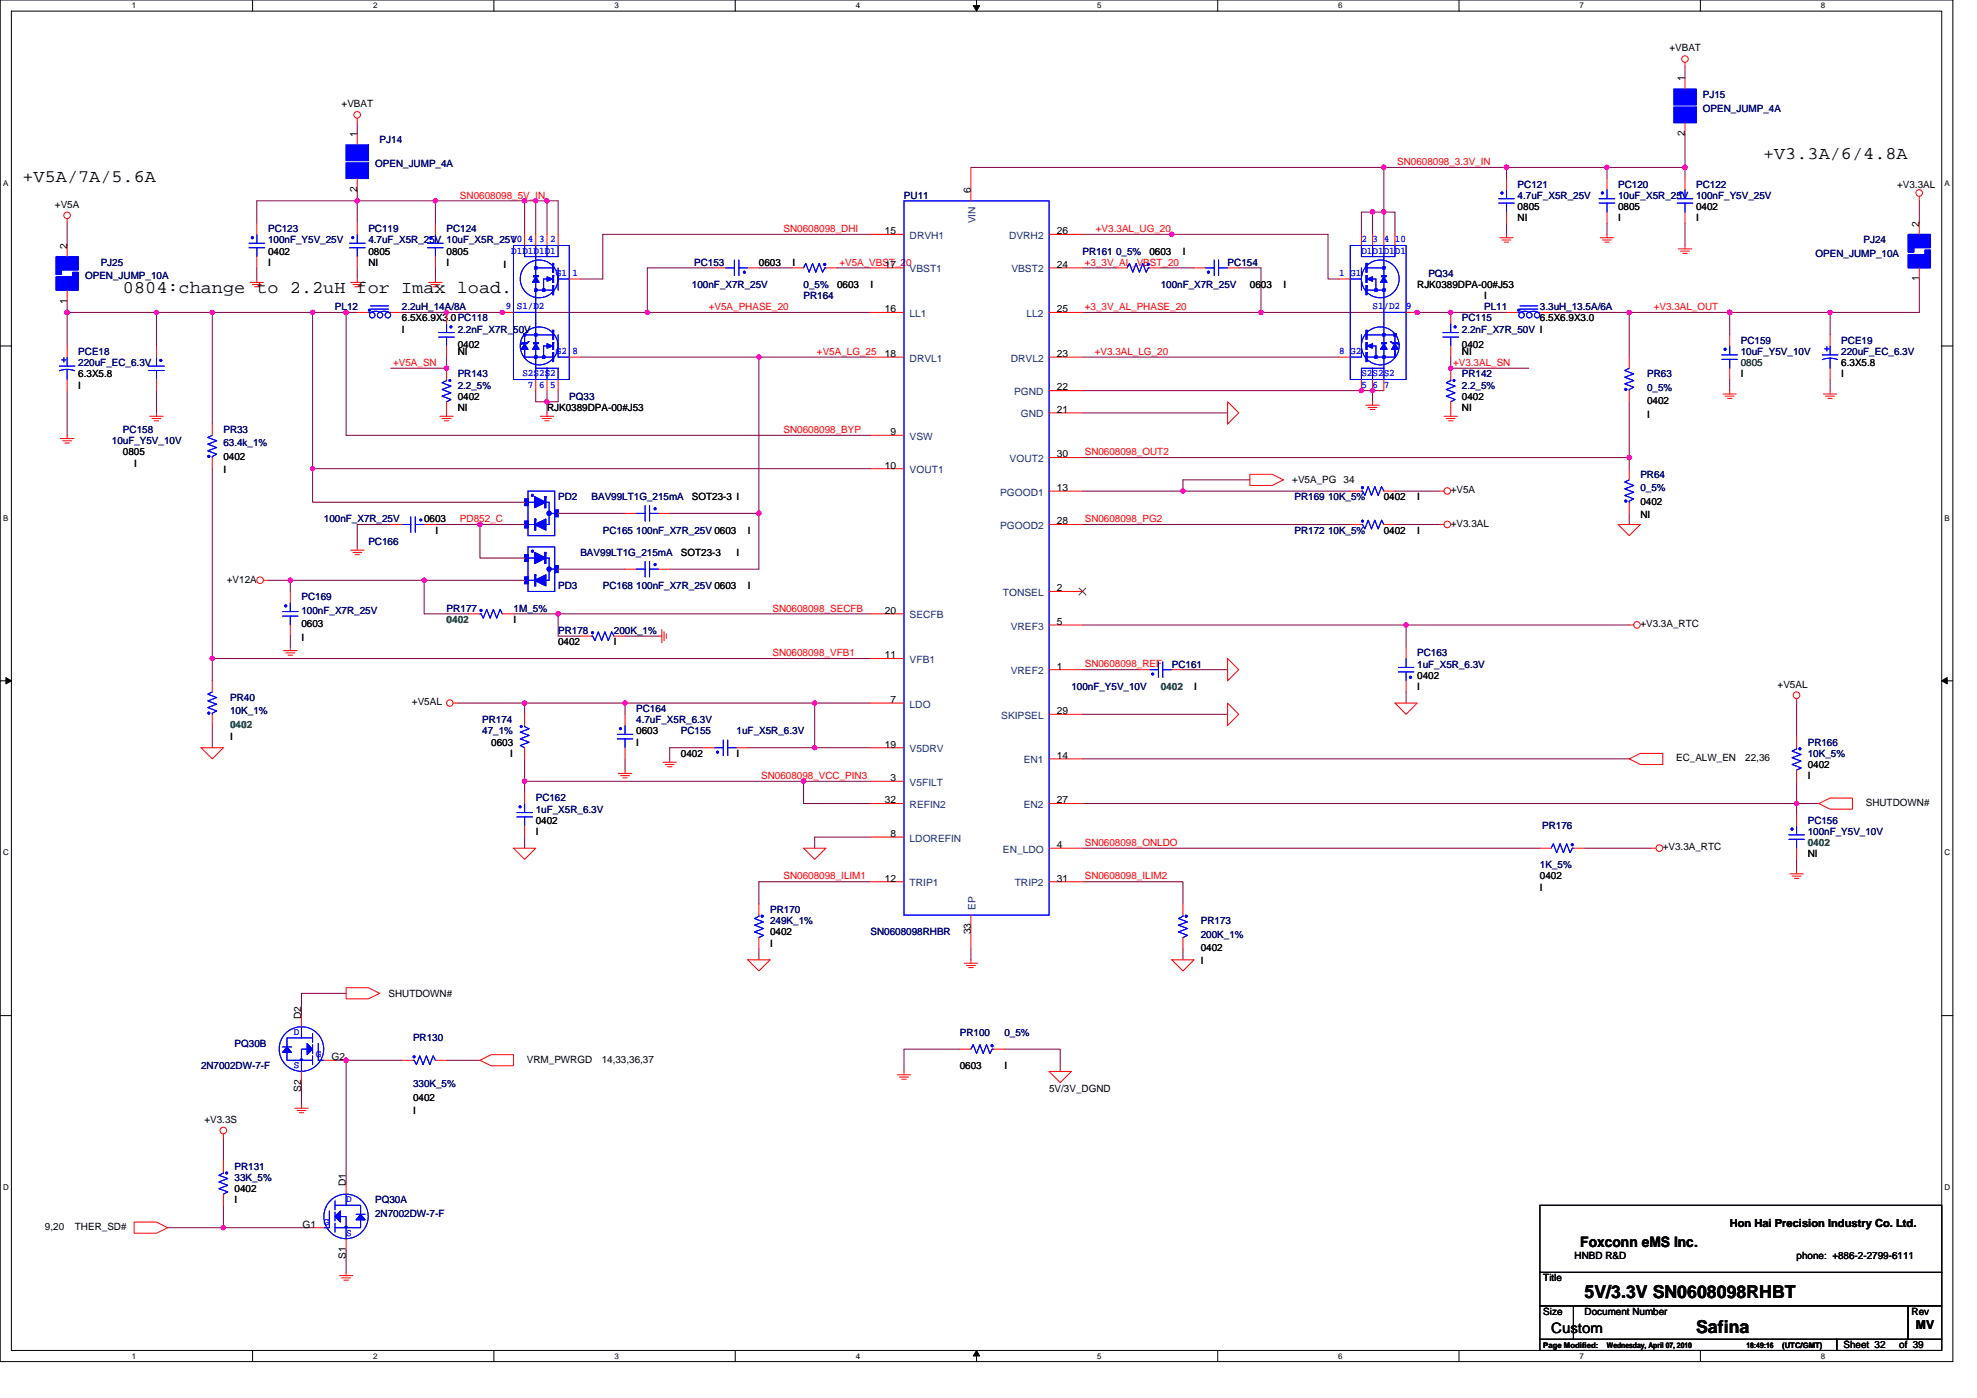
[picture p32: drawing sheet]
<svg xmlns="http://www.w3.org/2000/svg" width="297mm" height="210mm" viewBox="0 0 297 210" stroke-linecap="round" stroke-linejoin="round" font-family="sans-serif">
<defs><g id="words">
<g font-size="2.7">
<text x="264.9" y="23.9">+V3.3A/6/4.8A</text>
<text x="3.4" y="27.3">+V5A/7A/5.6A</text>
<text x="18.5" y="44">0804:change to 2.2uH for Imax load.</text>
<text x="238.1" y="194.9">5V/3.3V SN0608098RHBT</text>
<text x="254.8" y="200.3">Safina</text>
</g>
<g font-size="2.2">
<text x="237.4" y="187.2">Foxconn eMS Inc.</text>
<text x="233.1" y="200.3">Custom</text>
</g>
<text font-size="1.8" x="287.9" y="199.7">MV</text>
<text font-size="1.7" x="259.9" y="184.3">Hon Hai Precision Industry Co. Ltd.</text>
<g font-size="1.5">
<text x="250.8" y="7.7">+VBAT</text>
<text x="51.3" y="16.1">+VBAT</text>
<text x="253.1" y="12.2" transform="rotate(-90 253.1 12.2)">1</text>
<text x="53.7" y="20.6" transform="rotate(-90 53.7 20.6)">1</text>
<text x="253.1" y="20.4" transform="rotate(-90 253.1 20.4)">2</text>
<text x="53.7" y="28.8" transform="rotate(-90 53.7 28.8)">2</text>
<text x="145.9" y="29" transform="rotate(-90 145.9 29)">6</text>
<text x="285" y="28.2">+V3.3AL</text>
<text x="8.3" y="31.2">+V5A</text>
<text x="133" y="35.2">15</text>
<text x="158.8" y="35.2">26</text>
<text x="228" y="31.5">0805</text>
<text x="228" y="33.2">NI</text>
<text x="243.1" y="31.5">0805</text>
<text x="243.1" y="33.2">I</text>
<text x="254.8" y="31.5">0402</text>
<text x="254.8" y="33.2">I</text>
<text x="288.4" y="34" transform="rotate(-90 288.4 34)">2</text>
<text x="10.1" y="37.4" transform="rotate(-90 10.1 37.4)">2</text>
<text x="40.3" y="38.2">0402</text>
<text x="40.3" y="39.9">I</text>
<text x="55.3" y="38.2">0805</text>
<text x="55.3" y="39.9">NI</text>
<text x="67.1" y="38.2">0805</text>
<text x="67.1" y="39.9">I</text>
<text x="75.6" y="40.2">I</text>
<text x="114" y="39.9">0603</text>
<text x="119.1" y="39.9">I</text>
<text x="133" y="40.2">17</text>
<text x="158.8" y="40.2">24</text>
<text x="172.7" y="38.2">0603</text>
<text x="177.7" y="38.2">I</text>
<text x="10.1" y="45.6" transform="rotate(-90 10.1 45.6)">1</text>
<text x="125.8" y="43.3">0603</text>
<text x="130.8" y="43.3">I</text>
<text x="133" y="46.9">16</text>
<text x="158.8" y="46.9">25</text>
<text x="187.8" y="43.3">0603</text>
<text x="192.8" y="43.3">I</text>
<text x="212.9" y="43.3">RJK0389DPA-00#J53</text>
<text x="223" y="44.9">I</text>
<text x="288.4" y="42.2" transform="rotate(-90 288.4 42.2)">1</text>
<text x="60.4" y="48.3">6.5X6.9X3.0PC118</text>
<text x="60.4" y="50">I</text>
<text x="68.8" y="52.3">0402</text>
<text x="68.8" y="53.3">NI</text>
<text x="133" y="53.6">18</text>
<text x="158.8" y="53.6">23</text>
<text x="219.6" y="52.3">0402</text>
<text x="219.6" y="53.3">NI</text>
<text x="231.4" y="48.3">6.5X6.9X3.0</text>
<text x="11.8" y="56.7">6.3X5.8</text>
<text x="11.8" y="58.4">I</text>
<text x="158.8" y="58.7">22</text>
<text x="261.6" y="56.7">I</text>
<text x="276.6" y="55">6.3X5.8</text>
<text x="276.6" y="56.7">I</text>
<text x="68.8" y="60">0402</text>
<text x="68.8" y="61.7">NI</text>
<text x="82.2" y="61.7">RJK0389DPA-00#J53</text>
<text x="133.8" y="65.4">9</text>
<text x="158.8" y="62">21</text>
<text x="219.6" y="60">0402</text>
<text x="219.6" y="61.7">NI</text>
<text x="247.5" y="60.7">0402</text>
<text x="247.5" y="62.7">I</text>
<text x="18.5" y="68.4">0805</text>
<text x="20.1" y="70.1">I</text>
<text x="33.6" y="69.1">0402</text>
<text x="33.6" y="71.1">I</text>
<text x="133" y="70.4">10</text>
<text x="158.8" y="68.7">30</text>
<text x="104" y="75.1">SOT23-3 I</text>
<text x="158.8" y="73.7">13</text>
<text x="194.2" y="72.6">+V5A_PG</text>
<text x="201.9" y="72.6">34</text>
<text x="207.9" y="75.1">0402</text>
<text x="212.9" y="75.1">I</text>
<text x="218" y="74.1">+V5A</text>
<text x="246.5" y="75.8">0402</text>
<text x="246.5" y="77.8">NI</text>
<text x="63.7" y="78.5">0603</text>
<text x="65.4" y="80.1">I</text>
<text x="102.3" y="83.5">SOT23-3</text>
<text x="110.7" y="83.5">I</text>
<text x="112.3" y="80.1">I</text>
<text x="158.8" y="78.8">28</text>
<text x="207.9" y="80.1">0402</text>
<text x="212.9" y="80.1">I</text>
<text x="218" y="79.1">+V3.3AL</text>
<text x="34.1" y="87.5">+V12A</text>
<text x="112.3" y="88.5">I</text>
<text x="158.8" y="88.8">2</text>
<text x="45.3" y="94.2">0603</text>
<text x="77.1" y="93.6">I</text>
<text x="133" y="92.2">20</text>
<text x="158.8" y="93.9">5</text>
<text x="246.5" y="94.2">+V3.3A_RTC</text>
<text x="45.3" y="96.2">I</text>
<text x="83.9" y="96.9">0402</text>
<text x="92.2" y="96.9">I</text>
<text x="133" y="98.9">11</text>
<text x="158.8" y="100.6">1</text>
<text x="212.9" y="101.9">0402</text>
<text x="61.9" y="106">+V5AL</text>
<text x="133.8" y="105.6">7</text>
<text x="158.8" y="107.3">29</text>
<text x="179.4" y="103.6">I</text>
<text x="212.9" y="103.6">I</text>
<text x="267.1" y="103.3">+V5AL</text>
<text x="34.6" y="111.1">I</text>
<text x="73.8" y="112">0603</text>
<text x="76.6" y="113.7">I</text>
<text x="95.6" y="110.3">0603</text>
<text x="95.6" y="112">I</text>
<text x="102.3" y="113.7">0402</text>
<text x="110.7" y="113.7">I</text>
<text x="133" y="112.3">19</text>
<text x="158.8" y="114">14</text>
<text x="133.8" y="117.3">3</text>
<text x="251.8" y="114.3">EC_ALW_EN</text>
<text x="262.2" y="114.3">22,36</text>
<text x="271.6" y="115.3">0402</text>
<text x="271.6" y="117">I</text>
<text x="80.5" y="123.7">0402</text>
<text x="80.5" y="125.4">I</text>
<text x="133" y="120.7">32</text>
<text x="133.8" y="125.7">8</text>
<text x="158.8" y="120.7">27</text>
<text x="280.3" y="121.1">SHUTDOWN#</text>
<text x="158.8" y="127.4">4</text>
<text x="249.8" y="127.7">+V3.3A_RTC</text>
<text x="271.6" y="128.8">NI</text>
<text x="133" y="132.4">12</text>
<text x="158.8" y="132.4">31</text>
<text x="231.4" y="133.8">I</text>
<text x="231.4" y="132.1">0402</text>
<text x="115.7" y="140.5">0402</text>
<text x="115.7" y="142.2">I</text>
<text x="145.9" y="140.3" transform="rotate(-90 145.9 140.3)">33</text>
<text x="180.4" y="142.8">0402</text>
<text x="58.4" y="149.7">SHUTDOWN#</text>
<text x="180.4" y="144.8">I</text>
<text x="45.3" y="153.1" transform="rotate(-90 45.3 153.1)">D2</text>
<text x="49.8" y="159.2">G2</text>
<text x="79.2" y="159.6">VRM_PWRGD</text>
<text x="90.4" y="159.6">14,33,36,37</text>
<text x="144.2" y="160.6">0603</text>
<text x="150.9" y="160.6">I</text>
<text x="45.3" y="164" transform="rotate(-90 45.3 164)">S2</text>
<text x="62.1" y="165.3">0402</text>
<text x="62.1" y="167.3">I</text>
<text x="157.6" y="164">5V/3V_DGND</text>
<text x="30.7" y="168.7">+V3.3S</text>
<text x="35.2" y="179">0402</text>
<text x="52" y="178.2" transform="rotate(-90 52 178.2)">D1</text>
<text x="6.7" y="184.7">9,20</text>
<text x="11.3" y="184.7">THER_SD#</text>
<text x="35.2" y="180.7">I</text>
<text x="45.5" y="184.4">G1</text>
<text x="52" y="189.1" transform="rotate(-90 52 189.1)">S1</text>
<text x="236.6" y="189.1">HNBD R&amp;D</text>
<text x="269.9" y="189.1">phone: +886-2-2799-6111</text>
<text x="231.9" y="192.5">Title</text>
<text x="231.9" y="197.5">Size</text>
<text x="238.1" y="197.5">Document Number</text>
<text x="287.2" y="197.5">Rev</text>
<text x="277" y="202.5">Sheet 32</text>
<text x="285.4" y="202.5">of 39</text>
</g>
<g font-size="1.5" fill="#000080">
<text x="255.9" y="14.8">PJ15</text>
<text x="255.9" y="16.8">OPEN_JUMP_4A</text>
<text x="57" y="21.5">PJ14</text>
<text x="56.4" y="25.1">OPEN_JUMP_4A</text>
<text x="135.8" y="29.8">PU11</text>
<text x="228" y="28.2">PC121</text>
<text x="228" y="29.8">4.7uF_X5R_25V</text>
<text x="243.1" y="28.2">PC120</text>
<text x="243.1" y="29.8">10uF_X5R_25V</text>
<text x="254.8" y="28.2">PC122</text>
<text x="254.8" y="29.8">100nF_Y5V_25V</text>
<text x="40.3" y="34.9">PC123</text>
<text x="55.3" y="34.9">PC119</text>
<text x="67.1" y="34.9">PC124</text>
<text x="12.8" y="41.9">OPEN_JUMP_10A</text>
<text x="15.1" y="39.9">PJ25</text>
<text x="40.3" y="36.6">100nF_Y5V_25V</text>
<text x="55.3" y="36.6">4.7uF_X5R_25V 10uF_X5R_25V</text>
<text x="104.3" y="39.9">PC153</text>
<text x="162.6" y="38.2">PR161 0_5%</text>
<text x="184.4" y="39.9">PC154</text>
<text x="214.6" y="41.6">PQ34</text>
<text x="272.8" y="38.6">OPEN_JUMP_10A</text>
<text x="280" y="36.6">PJ24</text>
<text x="50.3" y="46.6">PL12</text>
<text x="60.4" y="46.6">2.2uH_14A/8A</text>
<text x="104" y="43.3">100nF_X7R_25V</text>
<text x="120.7" y="44.9">PR164</text>
<text x="120.7" y="43.3">0_5%</text>
<text x="174.4" y="43.3">100nF_X7R_25V</text>
<text x="223" y="46.6">PL11</text>
<text x="231.4" y="46.6">3.3uH_13.5A/6A</text>
<text x="11.8" y="53.3">PCE18</text>
<text x="68.8" y="50">2.2nF_X7R_50V</text>
<text x="219.6" y="48.3">PC115</text>
<text x="219.6" y="50">2.2nF_X7R_50V I</text>
<text x="261.6" y="51.6">PC159</text>
<text x="261.6" y="53.3">10uF_Y5V_10V</text>
<text x="276.6" y="51.6">PCE19</text>
<text x="276.6" y="53.3">220uF_EC_6.3V</text>
<text x="11.8" y="55">220uF_EC_6.3V</text>
<text x="68.8" y="56.7">PR143</text>
<text x="68.8" y="58.4">2.2_5%</text>
<text x="219.6" y="56.7">PR142</text>
<text x="219.6" y="58.4">2.2_5%</text>
<text x="247.5" y="56.7">PR63</text>
<text x="247.5" y="58.7">0_5%</text>
<text x="18.5" y="65">PC158</text>
<text x="33.6" y="65">PR33</text>
<text x="85.5" y="60">PQ33</text>
<text x="16.8" y="66.7">10uF_Y5V_10V</text>
<text x="33.6" y="67.1">63.4k_1%</text>
<text x="246.5" y="71.8">PR64</text>
<text x="83.9" y="75.1">PD2</text>
<text x="88.9" y="75.1">BAV99LT1G_215mA</text>
<text x="194.5" y="75.1">PR169 10K_5%</text>
<text x="246.5" y="73.8">0_5%</text>
<text x="48.7" y="78.5">100nF_X7R_25V</text>
<text x="55.3" y="81.8">PC166</text>
<text x="87.2" y="83.5">BAV99LT1G_215mA</text>
<text x="90.6" y="80.1">PC165 100nF_X7R_25V 0603</text>
<text x="194.5" y="80.1">PR172 10K_5%</text>
<text x="83.9" y="88.5">PD3</text>
<text x="90.6" y="88.5">PC168 100nF_X7R_25V 0603</text>
<text x="45.3" y="90.2">PC169</text>
<text x="45.3" y="92.2">100nF_X7R_25V</text>
<text x="67.1" y="91.9">PR177</text>
<text x="77.1" y="91.9">1M_5%</text>
<text x="83.9" y="95.2">PR178</text>
<text x="92.2" y="95.2">200K_1%</text>
<text x="176.1" y="100.3">PC161</text>
<text x="212.9" y="98.6">PC163</text>
<text x="212.9" y="100.3">1uF_X5R_6.3V</text>
<text x="34.6" y="105.3">PR40</text>
<text x="34.6" y="107.3">10K_1%</text>
<text x="95.6" y="107">PC164</text>
<text x="161" y="103.6">100nF_Y5V_10V</text>
<text x="72.5" y="108.6">PR174</text>
<text x="72.5" y="110.3">47_1%</text>
<text x="95.6" y="108.6">4.7uF_X5R_6.3V</text>
<text x="102.3" y="110.3">PC155</text>
<text x="110.7" y="110.3">1uF_X5R_6.3V</text>
<text x="271.6" y="112">PR166</text>
<text x="271.6" y="113.7">10K_5%</text>
<text x="80.5" y="120.4">PC162</text>
<text x="80.5" y="122">1uF_X5R_6.3V</text>
<text x="231.7" y="124.6">PR176</text>
<text x="271.6" y="123.7">PC156</text>
<text x="271.6" y="125.4">100nF_Y5V_10V</text>
<text x="231.4" y="130.4">1K_5%</text>
<text x="115.7" y="137.1">PR170</text>
<text x="115.7" y="138.8">249K_1%</text>
<text x="130.8" y="140.5">SN0608098RHBR</text>
<text x="180.4" y="138.8">PR173</text>
<text x="180.4" y="140.8">200K_1%</text>
<text x="144.2" y="155.6">PR100</text>
<text x="150.9" y="155.6">0_5%</text>
<text x="30.2" y="160.6">2N7002DW-7-F</text>
<text x="35.2" y="157.2">PQ30B</text>
<text x="62.1" y="156.4">PR130</text>
<text x="62.1" y="163.3">330K_5%</text>
<text x="35.2" y="175.7">PR131</text>
<text x="35.2" y="177.4">33K_5%</text>
<text x="56.4" y="182.7">2N7002DW-7-F</text>
<text x="56.4" y="180.7">PQ30A</text>
</g>
<g font-size="1.5" fill="#f00">
<text x="69.1" y="29.8">SN0608098_5V_IN</text>
<text x="209.9" y="24.8">SN0608098_3.3V_IN</text>
<text x="117.7" y="34.9">SN0608098_DHI</text>
<text x="164.7" y="34.9">+V3.3AL_UG_20</text>
<text x="126.1" y="39.9">+V5A_VBST_20</text>
<text x="163" y="39.9">+3_3V_AL_VBST_20</text>
<text x="106.5" y="46.6">+V5A_PHASE_20</text>
<text x="163" y="46.6">+3_3V_AL_PHASE_20</text>
<text x="248.5" y="46.6">+V3.3AL_OUT</text>
<text x="122.7" y="53.3">+V5A_LG_25</text>
<text x="164.5" y="53.3">+V3.3AL_LG_20</text>
<text x="59.1" y="55">+V5A_SN</text>
<text x="218.3" y="55">+V3.3AL_SN</text>
<text x="117.7" y="65">SN0608098_BYP</text>
<text x="163" y="68.4">SN0608098_OUT2</text>
<text x="69.1" y="78.4">PD852_C</text>
<text x="163" y="78.4">SN0608098_PG2</text>
<text x="116.1" y="91.9">SN0608098_SECFB</text>
<text x="116.1" y="98.6">SN0608098_VFB1</text>
<text x="163" y="100.2">SN0608098_REF</text>
<text x="114.4" y="117">SN0608098_VCC_PIN3</text>
<text x="163" y="127.1">SN0608098_ONLDO</text>
<text x="117.7" y="132.1">SN0608098_ILIM1</text>
<text x="163" y="132.1">SN0608098_ILIM2</text>
</g>
<g font-size="1.5" fill="#004080">
<text x="136.7" y="35.9">DRVH1</text>
<text x="146.6" y="33.5" transform="rotate(-90 146.6 33.5)">VIN</text>
<text x="151.6" y="35.9">DVRH2</text>
<text x="136.7" y="40.9">VBST1</text>
<text x="152" y="40.9">VBST2</text>
<text x="136.7" y="47.6">LL1</text>
<text x="154.2" y="47.6">LL2</text>
<text x="136.7" y="54.3">DRVL1</text>
<text x="151.9" y="54.3">DRVL2</text>
<text x="152.4" y="59.4">PGND</text>
<text x="153.4" y="62.7">GND</text>
<text x="136.7" y="66.1">VSW</text>
<text x="136.7" y="71.1">VOUT1</text>
<text x="151.7" y="69.4">VOUT2</text>
<text x="150.3" y="74.4">PGOOD1</text>
<text x="150.3" y="79.5">PGOOD2</text>
<text x="150.7" y="89.5">TONSEL</text>
<text x="136.7" y="92.9">SECFB</text>
<text x="151.9" y="94.6">VREF3</text>
<text x="136.7" y="99.6">VFB1</text>
<text x="151.9" y="101.3">VREF2</text>
<text x="136.7" y="106.3">LDO</text>
<text x="150.4" y="108">SKIPSEL</text>
<text x="136.7" y="113">V5DRV</text>
<text x="136.7" y="118">V5FILT</text>
<text x="153.8" y="114.7">EN1</text>
<text x="136.7" y="121.4">REFIN2</text>
<text x="153.8" y="121.4">EN2</text>
<text x="136.7" y="126.4">LDOREFIN</text>
<text x="150.7" y="128.1">EN_LDO</text>
<text x="136.7" y="133.1">TRIP1</text>
<text x="146.6" y="136.6" transform="rotate(-90 146.6 136.6)">EP</text>
<text x="152.5" y="133.1">TRIP2</text>
</g>
<g font-size="1.5" fill="#00f">
<text x="76.8" y="36.4">10</text>
<text x="76.8" y="38.1">D1D1D1D1</text>
<text x="79.3" y="36.4">4</text>
<text x="81" y="36.4">3</text>
<text x="82.7" y="36.4">2</text>
<text x="83.5" y="41.4">G1</text>
<text x="86" y="41.4">1</text>
<text x="201.2" y="41.4">1 G1</text>
<text x="204.6" y="36.4">2 3 4</text>
<text x="204.6" y="38.1">D1D1D1D1</text>
<text x="209.6" y="36.4">10</text>
<text x="76" y="46.5">9</text>
<text x="77.7" y="46.5">S1/D2</text>
<text x="206.2" y="46.5">S1/D2</text>
<text x="211.3" y="46.5">9</text>
<text x="9.2" y="53.6" transform="rotate(90 9.2 53.6)">+</text>
<text x="83.5" y="53.2">G2</text>
<text x="86" y="53.2">8</text>
<text x="201.2" y="53.2">8 G2</text>
<text x="274.1" y="52" transform="rotate(90 274.1 52)">+</text>
<text x="78.5" y="56.5">S2S2S2</text>
<text x="79.3" y="58.2">7</text>
<text x="81" y="58.2">6</text>
<text x="82.7" y="58.2">5</text>
<text x="204.6" y="58.2">5 6 7</text>
<text x="204.6" y="56.5">S2S2S2</text>
<text x="44.1" y="155.4">D</text>
<text x="44.1" y="160.5">S</text>
<text x="47.5" y="158.8">G</text>
<text x="48.7" y="183.9">G</text>
<text x="52" y="185.6">S</text>
<text x="52" y="180.6">D</text>
</g>
<text font-size="1.5" fill="#008000" x="261.6" y="55">0805</text>
<g font-size="1.5" fill="#008040">
<text x="67.1" y="93.6">0402</text>
<text x="174.4" y="103.6">0402</text>
<text x="34.6" y="109.3">0402</text>
<text x="271.6" y="127.1">0402</text>
</g>
<g font-size="1.2">
<text x="19.8" y="1.3">1</text>
<text x="56.1" y="1.3">2</text>
<text x="92.3" y="1.3">3</text>
<text x="128.6" y="1.3">4</text>
<text x="164.8" y="1.3">5</text>
<text x="201.1" y="1.3">6</text>
<text x="237.3" y="1.3">7</text>
<text x="273.6" y="1.3">8</text>
<text x=".5" y="27.9">A</text>
<text x="292.2" y="27.9">A</text>
<text x=".5" y="78.2">B</text>
<text x="292.2" y="78.2">B</text>
<text x=".5" y="128.5">C</text>
<text x="292.2" y="128.5">C</text>
<text x=".5" y="178.8">D</text>
<text x="292.2" y="178.8">D</text>
<text x="231.9" y="202.4">Page Modified:</text>
<text x="241.4" y="202.4">Wednesday, April 07, 2010</text>
<text x="262.4" y="202.4">18:49:16</text>
<text x="267.8" y="202.4">(UTC/GMT)</text>
<text x="19.8" y="204.1">1</text>
<text x="56.1" y="204.1">2</text>
<text x="92.3" y="204.1">3</text>
<text x="128.6" y="204.1">4</text>
<text x="164.8" y="204.1">5</text>
<text x="201.1" y="204.1">6</text>
<text x="237.3" y="204.1">7</text>
<text x="273.6" y="204.1">8</text>
</g>
</g></defs>
<path d="M0 0h293.4v204.5h-293.4zM1.7 1.7h290v201.1h-290z" fill="none" stroke="#000" stroke-width=".15"/>
<g fill="#fff">
<path d="M19.8 .2h.7v1.3h-.7z"/>
<path d="M19.8 203h.7v1.4h-.7z"/>
</g>
<path d="M37.9 0v1.7M37.9 202.8v1.7" fill="none" stroke="#000" stroke-width=".15"/>
<g fill="#fff">
<path d="M56.1 .2h.6v1.3h-.6z"/>
<path d="M56.1 203h.6v1.4h-.6z"/>
</g>
<path d="M74.2 0v1.7M74.2 202.8v1.7" fill="none" stroke="#000" stroke-width=".15"/>
<g fill="#fff">
<path d="M92.3 .2h.7v1.3h-.7z"/>
<path d="M92.3 203h.7v1.4h-.7z"/>
</g>
<path d="M110.5 0v1.7M110.5 202.8v1.7" fill="none" stroke="#000" stroke-width=".15"/>
<g fill="#fff">
<path d="M128.6 .2h.6v1.3h-.6z"/>
<path d="M128.6 203h.6v1.4h-.6z"/>
</g>
<path d="M146.7 0v1.7M146.7 202.8v1.7" fill="none" stroke="#000" stroke-width=".15"/>
<path d="M146.2 .8h1l-.5 .9zM146.7 202.8l.5 .9h-1z" fill="#000" stroke="#000" stroke-width=".15"/>
<g fill="#fff">
<path d="M164.8 .2h.7v1.3h-.7z"/>
<path d="M164.8 203h.7v1.4h-.7z"/>
</g>
<path d="M183 0v1.7M183 202.8v1.7" fill="none" stroke="#000" stroke-width=".15"/>
<g fill="#fff">
<path d="M201.1 .2h.6v1.3h-.6z"/>
<path d="M201.1 203h.6v1.4h-.6z"/>
</g>
<path d="M219.2 0v1.7M219.2 202.8v1.7" fill="none" stroke="#000" stroke-width=".15"/>
<g fill="#fff">
<path d="M237.3 .2h.7v1.3h-.7z"/>
<path d="M237.3 203h.7v1.4h-.7z"/>
</g>
<path d="M255.5 0v1.7M255.5 202.8v1.7" fill="none" stroke="#000" stroke-width=".15"/>
<g fill="#fff">
<path d="M273.6 .2h.7v1.3h-.7z"/>
<path d="M273.6 203h.7v1.4h-.7z"/>
<path d="M.5 26.8h.7v1.4h-.7z"/>
<path d="M292.2 26.8h.7v1.4h-.7z"/>
<path d="M.5 77.1h.7v1.3h-.7z"/>
<path d="M292.2 77.1h.7v1.3h-.7z"/>
</g>
<path d="M0 52h1.7M291.7 52h1.7" fill="none" stroke="#000" stroke-width=".15"/>
<g fill="#fff">
<path d="M.5 127.4h.8v1.3h-.8z"/>
<path d="M292.2 127.4h.8v1.3h-.8z"/>
</g>
<path d="M0 102.3h1.7M291.7 102.3h1.7" fill="none" stroke="#000" stroke-width=".15"/>
<path d="M.9 101.8l.8 .5-.8 .4zM291.7 102.3l.9-.5v.9z" fill="#000" stroke="#000" stroke-width=".15"/>
<g fill="#fff">
<path d="M.5 177.7h.8v1.3h-.8z"/>
<path d="M292.2 177.7h.8v1.3h-.8z"/>
</g>
<path d="M0 152.5h1.7M291.7 152.5h1.7M231.4 196.1h5v5.1h-5zM231.4 181h60.3v10.1h-60.3zM231.4 191.1h60.3v5h-60.3zM236.4 196.1h50.3v5.1h-50.3zM286.7 196.1h5v5.1h-5zM231.4 201.2h44.6v1.6h-44.6zM276 201.2h15.7v1.6h-15.7z" fill="none" stroke="#000" stroke-width=".15"/>
<g fill="none" stroke="#800040" stroke-width=".15">
<path d="M53.7 18.4v1.7M253.2 10.1v1.6M10.1 33.5v3.4M53.7 28.5v1.7M53.7 30.2v3.3M53.7 30.2h-15.1v3.3M53.7 30.2h11.7M65.4 30.2h13.4v5M65.4 30.2v3.3M78.8 30.2h1.7M80.5 30.2h1.7v5M80.5 30.2v5"/>
<path d="M82.2 30.2h1.7v5M130.8 35.2h-40.2v6.7h-3.4M145.9 25.1h62M162.6 35.2h36.9v6.7h1.7M206.2 31.9h1.7M206.2 31.9h-1.6v3.3M206.2 31.9v3.3M207.9 31.9v3.3M207.9 31.9h1.7v3.3M207.9 25.1h18.5M207.9 25.1v6.8M226.4 33.5v1.7"/>
<path d="M226.4 25.1h15M226.4 25.1v1.7M241.4 25.1v1.7M241.4 33.5v1.7M241.4 25.1h11.8M253.2 25.1v1.7M253.2 20.1v5M253.2 33.5v3.4M288.4 30.2v3.3M10.1 58.7v6.7M10.1 46.9h13.4M10.1 45.3v1.6"/>
<path d="M10.1 46.9v5.1M23.5 58.7v3.3M23.5 46.9v5.1M23.5 46.9h8.4M31.9 46.9h15.1M31.9 46.9v16.8M38.6 40.2v1.7M47 46.9v23.5M47 46.9h5v18.5h78.8M52 46.9h1.7M53.7 40.2v1.7M60.4 46.9h36.9"/>
<path d="M65.4 40.2v1.7M67.1 53.6v1.7h-8.4M80.5 58.7v1.6h1.7M82.2 58.7v1.6M83.9 58.7v1.6h-1.7M87.2 53.6h26.8M97.3 46.9h33.5M107.3 40.2h-10v6.7M114 53.6h16.8M114 40.2h5.1M114 53.6v23.5M125.8 40.2h5"/>
<path d="M162.6 46.9h26.9M162.6 40.2h5.1M162.6 53.6h38.6M174.4 40.2h5M186.1 40.2h3.4v6.7M189.5 46.9h36.9M206.2 58.7h-43.6M206.2 58.7v1.6M206.2 58.7h1.7M218 53.6v1.7h11.7M233.1 46.9h11.7M244.8 46.9v6.7"/>
<path d="M244.8 46.9h15.1M259.9 46.9v3.4M259.9 46.9h15.1M259.9 57v1.7M275 46.9v3.4M275 57v1.7M288.4 41.9v5h-13.4M31.9 70.4v28.5M47 70.4h83.8M47 70.4v5h31.8M58.7 78.8h-5v3.3M65.4 78.8h6.7"/>
<path d="M72.1 78.8h6.7M72.1 78.8v5h6.7M82.2 60.3v1.7M83.9 77.1h10M100.6 77.1h13.4M114 77.1v8.4h-13.4M162.6 78.8h40.3M162.6 68.7h82.2M162.6 62h21.8M162.6 73.8h15.1M177.7 73.8h25.2M187.8 72.1h-10.1v1.7"/>
<path d="M209.6 73.8h6.7M209.6 78.8h6.7M244.8 60.3v8.4M244.8 68.7v1.7M244.8 77.1v1.7M31.9 98.9h98.9M31.9 98.9v3.4M40.3 87.2h3.3M43.6 87.2v1.6M43.6 87.2h20.1M43.6 95.5v1.7M63.7 87.2h15.1"/>
<path d="M63.7 87.2v5h6.7M77.1 92.2h6.8v3.3h3.3M83.9 92.2h46.9M83.9 85.5h10M93.9 95.5h5.1M162.6 93.9h48.7M211.3 93.9h33.5M211.3 93.9v3.3M31.9 109v3.3M68.8 105.6h10M78.8 105.6h15.1v1.7M78.8 117.3h41.9"/>
<path d="M78.8 114v3.3M78.8 105.6v1.7M78.8 117.3v1.7M93.9 114v1.7M93.9 105.6h28.5M105.6 112.3h-5v1.7M112.3 112.3h10.1M120.7 117.3v3.4h10.1M120.7 117.3h10.1M122.4 112.3h8.4M122.4 105.6v6.7M122.4 105.6h8.4"/>
<path d="M162.6 100.6h8.4M162.6 114h82.2M162.6 107.3h21.8M177.7 100.6h6.7M211.3 103.9v1.7M269.9 117.3v3.4M269.9 105.6v5M78.8 125.7v1.7M130.8 125.7h-8.4v1.7M130.8 132.4h-16.8v3.4M162.6 132.4h15.1v3.4M162.6 120.7h107.3"/>
<path d="M162.6 127.4h68.8M238.1 127.4h10M269.9 120.7h3.4M269.9 129.1v1.6M269.9 120.7v1.7M50.3 159.3h1.7M52 159.3v18.4M52 159.3h8.4M52 149.2h-6.7v3.3M67.1 159.3h5M114 142.5v1.7M144.2 157.6h-8.4v3.3"/>
<path d="M145.9 142.5v1.7M150.9 157.6h8.4v3.3M177.7 142.5v1.7M33.6 171v3.3M45.3 162.6v3.4M25.2 184.4h8.4M33.6 181v3.4M33.6 184.4h13.4M52 187.7v3.4"/>
</g>
<g fill="#f0f" stroke="#f0f" stroke-width=".15">
<circle cx="120.7" cy="117.3" r=".33"/>
<circle cx="78.8" cy="117.3" r=".33"/>
<circle cx="122.4" cy="112.3" r=".32"/>
<circle cx="259.9" cy="46.9" r=".33"/>
<circle cx="78.8" cy="30.2" r=".33"/>
<circle cx="114" cy="53.6" r=".32"/>
<circle cx="97.3" cy="46.9" r=".32"/>
<circle cx="23.5" cy="46.9" r=".32"/>
<circle cx="83.8" cy="92.2" r=".33"/>
<circle cx="10.1" cy="46.9" r=".33"/>
<circle cx="82.2" cy="30.2" r=".32"/>
<circle cx="80.5" cy="30.2" r=".32"/>
<circle cx="176" cy="35.2" r=".33"/>
<circle cx="47" cy="46.9" r=".32"/>
<circle cx="114" cy="77.1" r=".32"/>
<circle cx="52" cy="46.9" r=".33"/>
<circle cx="72.1" cy="78.8" r=".32"/>
<circle cx="189.5" cy="46.9" r=".32"/>
<circle cx="226.3" cy="25.1" r=".33"/>
<circle cx="207.9" cy="25.1" r=".32"/>
<circle cx="274.9" cy="46.9" r=".32"/>
<circle cx="206.2" cy="58.7" r=".32"/>
<circle cx="204.5" cy="58.7" r=".33"/>
<circle cx="82.2" cy="60.3" r=".32"/>
<circle cx="218" cy="46.9" r=".33"/>
<circle cx="177.7" cy="73.7" r=".33"/>
<circle cx="218" cy="55.3" r=".33"/>
<circle cx="63.7" cy="87.2" r=".32"/>
<circle cx="122.4" cy="105.6" r=".32"/>
<circle cx="93.9" cy="105.6" r=".33"/>
<circle cx="211.2" cy="93.9" r=".33"/>
<circle cx="47" cy="70.4" r=".32"/>
<circle cx="269.9" cy="120.7" r=".33"/>
<circle cx="207.9" cy="31.8" r=".32"/>
<circle cx="43.6" cy="87.2" r=".33"/>
<circle cx="206.2" cy="31.8" r=".32"/>
<circle cx="67.1" cy="55.3" r=".33"/>
<circle cx="241.4" cy="25.1" r=".32"/>
<circle cx="78.8" cy="105.6" r=".33"/>
<circle cx="75.5" cy="46.9" r=".33"/>
<circle cx="212.9" cy="46.9" r=".33"/>
<circle cx="67.1" cy="46.9" r=".33"/>
<circle cx="253.2" cy="25.1" r=".33"/>
<circle cx="53.7" cy="30.2" r=".33"/>
<circle cx="33.6" cy="184.4" r=".33"/>
<circle cx="52" cy="159.2" r=".33"/>
<circle cx="31.9" cy="46.9" r=".32"/>
<circle cx="31.9" cy="98.9" r=".32"/>
<circle cx="244.8" cy="46.9" r=".33"/>
<circle cx="244.8" cy="68.7" r=".33"/>
<circle cx="65.4" cy="30.2" r=".32"/>
</g>
<g fill="none" stroke="#f00" stroke-width=".15">
<path d="M53.7 17.8v.6M253.2 9.4v.7M253.2 11.7v1.7M253.2 18.4v1.7M10.1 32.9v.6M10.1 36.9v1.6M38.6 33.5v1.7M38.6 38.5v1.7M53.7 20.1v1.7M53.7 26.8v1.7M53.7 33.5v1.7M53.7 38.5v1.7"/>
<path d="M65.4 33.5v1.7M65.4 38.5v1.7M78.8 35.2v1.7M80.5 35.2v1.7M82.2 35.2v1.7M83.9 35.2v1.7M130.8 35.2h5M145.9 25.1v5.1M157.6 35.2h5M204.6 35.2v1.7M206.2 35.2v1.7M207.9 35.2v1.7"/>
<path d="M209.6 35.2v1.7M225.3 35.7h2M225.7 36h1.3M226 36.4h.7M226.4 35.2v.5M226.4 26.8v1.7M226.4 31.9v1.6M240.4 35.7h2M240.8 36h1.3M241.1 36.4h.7M241.4 35.2v.5M241.4 26.8v1.7"/>
<path d="M241.4 31.9v1.6M252.2 37.4h2M252.5 37.7h1.3M252.8 38.1h.7M253.2 36.9v.5M253.2 26.8v1.7M253.2 31.9v1.6M288.4 29.5v.7M288.4 33.5v1.7M10.1 43.6v1.7M10.1 52v1.6M10.1 57v1.7"/>
<path d="M23.5 52v1.6M23.5 57v1.7M37.6 42.4h2M37.9 42.7h1.4M38.3 43.1h.6M38.6 41.9v.5M52.7 42.4h2M53 42.7h1.4M53.3 43.1h.7M53.7 46.9h1.6M53.7 41.9v.5M58.7 46.9h1.7"/>
<path d="M64.4 42.4h2M64.7 42.7h1.4M65.1 43.1h.6M65.4 41.9v.5M67.1 46.9v1.7M67.1 52v1.6M67.1 55.3v1.7M75.5 46.9h1.6M80.5 57v1.7M82.2 57v1.7M83.9 57v1.7M85.5 53.6h1.7"/>
<path d="M85.5 41.9h1.7M107.3 40.2h1.7M112.3 40.2h1.7M119.1 40.2h1.6M124.1 40.2h1.7M130.8 40.2h5M130.8 46.9h5M130.8 53.6h5M157.6 40.2h5M157.6 46.9h5M157.6 53.6h5M157.6 58.7h5"/>
<path d="M167.7 40.2h1.7M172.7 40.2h1.7M179.4 40.2h1.7M184.4 40.2h1.7M201.2 53.6h1.7M201.2 41.9h1.7M204.6 57v1.7M206.2 57v1.7M207.9 57v1.7M211.3 46.9h1.6M218 46.9v1.7M218 52v1.6"/>
<path d="M218 55.3v1.7M226.4 46.9h1.6M231.4 46.9h1.7M244.8 53.6v1.7M244.8 58.7v1.6M258.9 59.2h2M259.2 59.5h1.3M259.5 59.8h.7M259.9 58.7v.5M259.9 50.3v1.7M259.9 55.3v1.7M274 59.2h2"/>
<path d="M274.3 59.5h1.3M274.6 59.8h.7M275 58.7v.5M275 50.3v1.7M275 55.3v1.7M288.4 40.2v1.7M9.1 65.9h2M9.4 66.2h1.4M9.8 66.5h.6M10.1 65.4v.5M22.5 62.5h2M22.8 62.9h1.4"/>
<path d="M23.2 63.2h.6M23.5 62v.5M31.9 63.7v1.7M31.9 68.7v1.7M58.7 78.8h1.7M63.7 78.8h1.7M66.1 62.5h2M66.4 62.9h1.4M66.8 63.2h.6M67.1 60.3v2.2M78.8 75.4h.1M78.8 78.8h.1"/>
<path d="M81.2 62.5h2M81.5 62.9h1.3M81.8 63.2h.7M82.2 62v.5M83.9 77.1h.1M93.9 77.1h1.7M99 77.1h1.6M130.8 65.4h5M130.8 70.4h5M157.6 62h5M157.6 68.7h5M157.6 73.8h5"/>
<path d="M157.6 78.8h5M184.4 60.3l1.7 1.7-1.7 1.7zM187.8 71.2h3.4l1.6 .9-1.6 .8h-3.4zM202.9 73.8h1.7M202.9 78.8h1.7M205.2 60.9h2M205.6 61.2h1.3M205.9 61.5h.7M206.2 60.3v.6M207.9 73.8h1.7M207.9 78.8h1.7M216.3 73.8h.7"/>
<path d="M216.3 78.8h.7M217 62.5h2M217.3 62.9h1.3M217.6 63.2h.7M218 60.3v2.2M243.1 78.8h3.4l-1.7 1.7zM244.8 70.4v1.7M244.8 75.4v1.7M39.6 87.2h.7M42.6 97.7h2M42.9 98.1h1.4M43.3 98.4h.7"/>
<path d="M43.6 97.2v.5M43.6 88.8v1.7M43.6 93.9v1.6M52.7 82.6h2M53 83h1.4M53.3 83.3h.7M53.7 82.1v.5M70.4 92.2h1.7M75.5 92.2h1.6M78.8 83.8h.1M78.8 87.2h.1M83.9 85.5h.1"/>
<path d="M87.2 95.5h1.7M92.2 95.5h1.7M93.9 85.5h1.7M99 95.5h.4M99 85.5h1.6M99.4 94.6v2M99.8 94.9v1.3M100.1 95.2v.7M130.8 92.2h5M130.8 98.9h5M157.6 88.8h5M157.6 93.9h5"/>
<path d="M184.4 98.9l1.7 1.7-1.7 1.7zM211.3 97.2v1.7M244.8 93.9h.7M30.2 112.3h3.4l-1.7 1.7zM31.9 102.3v1.6M31.9 107.3v1.7M68.1 105.6h.7M78.8 107.3v1.7M78.8 112.3v1.7M78.8 119v1.7M92.9 116.2h2M93.2 116.5h1.4"/>
<path d="M93.6 116.8h.7M93.9 115.7v.5M93.9 107.3v1.7M93.9 112.3v1.7M99.6 114.5h2M99.9 114.8h1.4M100.3 115.2h.7M100.6 114v.5M105.6 112.3h1.7M110.7 112.3h1.6M130.8 112.3h5M130.8 105.6h5"/>
<path d="M130.8 117.3h5M157.6 100.6h5M157.6 107.3h5M157.6 114h5M171 100.6h1.7M176.1 100.6h1.6M184.4 105.6l1.7 1.7-1.7 1.7zM209.6 105.6h3.3l-1.6 1.7zM211.3 102.3v1.6M244.8 114l1.7-.8h3.3v1.6h-3.3zM269.9 104.9v.7M269.9 110.6v1.7"/>
<path d="M269.9 115.7v1.6M77.1 127.4h3.4l-1.7 1.7zM78.8 124.1v1.6M114 135.8v1.7M120.7 127.4h3.4l-1.7 1.7zM130.8 125.7h5M130.8 132.4h5M130.8 120.7h5M145.9 137.5v5M157.6 132.4h5M157.6 120.7h5M157.6 127.4h5"/>
<path d="M177.7 135.8v1.7M231.4 127.4h1.7M236.4 127.4h1.7M248.1 127.4h.7M268.9 131.3h2.1M269.3 131.6h1.3M269.6 131.9h.7M269.9 130.7v.6M269.9 122.4v1.7M269.9 127.4v1.7M273.3 120.7l1.7-.8h3.3v1.6h-3.3zM45.3 152.5v1.7"/>
<path d="M48.7 159.3h1.6M52 148.4h3.3l1.7 .8-1.7 .8h-3.3zM60.4 159.3h1.7M65.4 159.3h1.7M72.1 159.3l1.7-.9h3.3v1.7h-3.3zM112.3 144.2h3.4l-1.7 1.6zM114 140.8v1.7M144.2 157.6h1.7M144.9 144.7h2M145.2 145h1.4M145.5 145.3h.7M145.9 144.2v.5"/>
<path d="M149.2 157.6h1.7M176.1 144.2h3.3l-1.7 1.6zM177.7 140.8v1.7M33.6 174.3v1.7M33.6 179.4v1.6M33.6 170.3v.7M44.3 166.5h2M44.6 166.8h1.4M45 167.1h.6M45.3 166v.5M45.3 160.9v1.7M52 177.7v1.7"/>
<path d="M134.8 161.4h2M135.1 161.8h1.4M135.5 162.1h.7M135.8 160.9v.5M157.6 160.9h3.4l-1.7 1.7zM20.1 183.6h3.4l1.7 .8-1.7 .8h-3.4zM47 184.4h1.7M51 191.6h2M51.3 191.9h1.4M51.7 192.3h.6M52 191.1v.5M52 186.1v1.6"/>
<circle cx="53.7" cy="17.2" r=".49"/>
<circle cx="253.2" cy="8.9" r=".49"/>
<circle cx="10.1" cy="32.3" r=".49"/>
<circle cx="288.4" cy="29" r=".5"/>
<circle cx="217.4" cy="78.8" r=".5"/>
<circle cx="217.5" cy="73.7" r=".49"/>
<circle cx="39.1" cy="87.2" r=".5"/>
<circle cx="245.9" cy="93.9" r=".49"/>
<circle cx="67.6" cy="105.6" r=".49"/>
<circle cx="269.9" cy="104.4" r=".5"/>
<circle cx="249.3" cy="127.4" r=".5"/>
<circle cx="33.6" cy="169.8" r=".5"/>
</g>
<g fill="none" stroke="#00f" stroke-width=".15">
<path d="M37.4 37.2h2.4M37.4 36.5h2.4M38.6 37.2v1.3M38.6 35.2v1.3M52.5 37.2h2.4M52.5 36.5h2.4M53.7 37.2v1.3M53.7 35.2v1.3M64.2 37.2h2.4M64.2 36.5h2.4M65.4 37.2v1.3M65.4 35.2v1.3"/>
<path d="M77.1 36.9h8.4v20.1h-8.4zM78.8 36.9v1.6h1.7M80.5 38.5v1.6M80.5 36.9v1.6M82.2 36.9v1.6M83.9 36.9v1.6h-3.4M110.3 39.1v2.3M111 39.1v2.3M135.8 30.2h21.8v107.3h-21.8zM182.4 39.1v2.3M183.1 39.1v2.3M202.9 36.9h8.4v20.1h-8.4z"/>
<path d="M204.6 36.9v1.6h3.3M206.2 36.9v1.6M207.9 38.5v1.6M207.9 36.9v1.6M209.6 36.9v1.6h-1.7M225.2 29.8h2.3M225.2 30.5h2.3M226.4 30.5v1.4M226.4 28.5v1.3M240.3 29.8h2.3M240.3 30.5h2.3M241.4 30.5v1.4"/>
<path d="M241.4 28.5v1.3M252 29.8h2.3M252 30.5h2.3M253.2 30.5v1.4M253.2 28.5v1.3M8.9 55h2.4M8.9 55.7a3.2 3.2 0 0 1 2.3 0M10.1 53.6v1.4M10.1 55.5v1.5M22.3 55h2.4M22.3 55.6h2.4M23.5 55.6v1.4"/>
<path d="M23.5 53.6v1.4M55.3 46.9h.6M55.7 46.4h2.7M55.7 45.9h2.7M55.8 46.9l.6-.1 .6 .1M57.2 46.8h.6l.6 .1M58.2 46.9h.5M65.9 50h2.4M65.9 50.6h2.4M67.1 50.6v1.4M67.1 48.6v1.4M67.1 57v.2l-.7 .3 1.4 .5-1.4 .5 1.4 .5-1.4 .5 1.4 .5-.7 .3"/>
<path d="M77.1 46.9h3.4M78.8 52.5v1M78.8 50.5v1M78.8 50.3h1.7M78.8 52v1.6h1.7M80.5 50.5v1M80.5 52.5v1M80.5 46.9v3.2M80.5 53.8v1.5M80.5 55.3v1.7M80.5 40.4v1M80.5 42.4v1"/>
<path d="M80.5 43.8v3.1M80.5 55.3h3.4v1.7M80.7 50.3h2.3M80.7 53.6h2.3M80.7 40.2h2.3M80.7 43.6h2.3M82.2 52h-.5v1.5M82.2 41.9h-.5v1.5M82.2 55.3v1.7M83.9 50.3v3.3h1.6M83.9 40.2v3.4M83.9 41.9h1.6"/>
<path d="M109 40.2h1.3M111 40.2h1.3M120.7 40.2l.4-.6 .5 1.3 .5-1.3 .5 1.3 .5-1.3 .5 1.3 .3-.7h.2M169.4 40.2l.3-.6 .5 1.3 .5-1.3 .5 1.3 .5-1.3 .5 1.3 .3-.7h.2M181.1 40.2h1.3M183.1 40.2h1.3M202.9 41.9h1.7M204.6 50.3v3.3h-1.7M204.6 40.2v3.4M205.4 40.2h2.3M205.4 43.6h2.3M205.4 50.3h2.3"/>
<path d="M205.4 53.6h2.3M206.2 52h.5v1.5M206.2 41.9h.5v1.5M206.2 55.3v1.7M207.9 55.3v1.7M207.9 50.3h1.7M207.9 40.4v1M207.9 42.4v1M207.9 43.8v3.1M207.9 50.5v1M207.9 52.5v1M207.9 46.9v3.2"/>
<path d="M207.9 53.8v1.5M207.9 55.3h-3.3v1.7M207.9 46.9h3.4M209.6 52.5v1M209.6 50.5v1M209.6 52v1.6h-1.7M216.8 50.6h2.3M216.8 50h2.3M218 57v.2l-.7 .3 1.3 .5-1.3 .5 1.3 .5-1.3 .5 1.3 .5-.6 .3M218 50.6v1.4M218 48.6v1.4M228 46.9h.5"/>
<path d="M228.4 46.4h2.7M228.4 45.9h2.7M228.5 46.9l.6-.1 .6 .1M229.8 46.9l.6-.1 .7 .1M230.9 46.9h.5M244.8 55.3l-.7 .3 1.4 .6-1.4 .5 1.4 .5-1.4 .5 1.4 .5-.7 .3v.2M258.7 53.3h2.3M258.7 54h2.3M259.9 54v1.3M259.9 52v1.3M273.8 53.3h2.3M273.8 54l1.2-.2 1.1 .2"/>
<path d="M275 52v1.3M275 53.8v1.5M31.9 65.4l-.7 .3 1.4 .5-1.4 .5 1.4 .5-1.4 .5 1.4 .5-.7 .4v.1M60.4 78.8h1.3M61.7 77.6v2.4M62.4 77.6v2.4M62.4 78.8h1.3M79.3 75.4h1M79.3 78.8h1M79.3 73.8h4.1v6.7h-4.1zM82 75.4h.5v3.4h-.5M82.5 77.1h.9"/>
<path d="M95.6 77.1h1.3M96.9 75.9v2.4M97.6 75.9v2.4M97.6 77.1h1.4M204.6 73.8h.1l.4 .6 .5-1.3 .5 1.3 .5-1.3 .5 1.3 .5-1.3 .3 .7M204.6 78.8h.1l.4 .7 .5-1.4 .5 1.4 .5-1.4 .5 1.4 .5-1.4 .3 .7M244.8 72.1l-.7 .3 1.4 .5-1.4 .5 1.4 .5-1.4 .5 1.4 .5-.7 .4v.1M42.5 91.9h2.3M42.5 92.5h2.3M43.6 92.5v1.4M43.6 90.5v1.4M72.1 92.2h.2l.3 .7 .5-1.4 .5 1.4 .5-1.4 .5 1.4 .5-1.4 .4 .7"/>
<path d="M79.3 83.8h1M79.3 87.2h1M79.3 82.1h4.1v6.7h-4.1zM82 83.8h.5v3.4h-.5M82.5 85.5h.9M88.9 95.5h.1l.4 .7 .5-1.3 .5 1.3 .5-1.3 .5 1.3 .5-1.3 .3 .6M95.6 85.5h1.3M96.9 84.3v2.4M97.6 84.3v2.4M97.6 85.5h1.4M174 99.4v2.3M174.7 99.4v2.3"/>
<path d="M211.3 98.9v1.3M31.9 103.9l-.7 .4 1.4 .5-1.4 .5 1.4 .5-1.4 .5 1.4 .5-.7 .3v.2M78.8 109v.1l.7 .4-1.3 .5 1.3 .5-1.3 .5 1.3 .5-1.3 .5 .6 .3M92.7 111h2.4M92.7 110.3h2.4M93.9 111v1.3M93.9 109v1.3M107.3 112.3h1.4M108.7 111.1v2.4M109.3 111.1v2.4M109.3 112.3h1.4M172.7 100.6h1.3"/>
<path d="M174.7 100.6h1.4M210.1 100.2h2.3M210.1 100.9h2.3M211.3 100.9v1.4M269.9 112.3v.2l-.6 .3 1.3 .5-1.3 .5 1.3 .5-1.3 .5 1.3 .5-.7 .4M77.7 122.7h2.3M77.7 122h2.3M78.8 122.7v1.4M78.8 120.7v1.3M114 137.5v.1l-.6 .4 1.3 .5-1.3 .5 1.3 .5-1.3 .5 1.3 .5-.7 .3M177.7 137.5v.1l-.6 .4 1.3 .5-1.3 .5 1.3 .5-1.3 .5 1.3 .5-.7 .3M233.1 127.4l.3-.7 .5 1.4 .5-1.4 .5 1.4 .5-1.4 .5 1.4 .3-.7h.2"/>
<path d="M268.8 125.4h2.3M268.8 126.1h2.3M269.9 126.1v1.3M269.9 124.1v1.3M42.5 157.2h1.3M43.1 158.1v1.2h2.2M45.3 155.9h1.7M45.3 154.2v1.7M45.3 159.3v1.6M45.3 159.3h-.2v-.2h.4v.2M45.3 155.9h-2.2v1.3M46.1 157.6h-.8v1.7h1.7"/>
<path d="M47 156.9v1.3M47 158.6v1.3M47 155.2v1.4M47.8 156.7v2.6h.9M62.1 159.3h.1l.4 .6 .5-1.3 .5 1.3 .5-1.3 .5 1.3 .5-1.3 .3 .7M145.9 157.6l.3-.7 .5 1.3 .5-1.3 .5 1.3 .5-1.3 .5 1.3 .4-.6h.1M33.6 176v.2l-.7 .3 1.3 .5-1.3 .5 1.3 .5-1.3 .5 1.3 .5-.6 .4M52 179.4v1.6M49.5 181.9v2.5h-.8M50.3 182.1v1.3M50.3 183.7v1.4M50.3 180.4v1.3"/>
<path d="M50.3 181h1.7M51.2 182.7h.8v1.7h-1.7M51.8 184.4v-.2h.4v.2h-.2M52 184.4v1.7M52 181h2.2v1.4M53.5 182.4h1.4M54.2 183.2v1.2h-2.2"/>
<circle cx="55.9" cy="47.3" r=".42"/>
<circle cx="57.1" cy="47.3" r=".41"/>
<circle cx="58.3" cy="47.3" r=".42"/>
<circle cx="81" cy="51.9" r="2.84"/>
<circle cx="81" cy="41.9" r="2.84"/>
<circle cx="207.4" cy="51.9" r="2.84"/>
<circle cx="207.4" cy="41.9" r="2.84"/>
<circle cx="228.6" cy="47.3" r=".42"/>
<circle cx="229.8" cy="47.3" r=".42"/>
<circle cx="230.9" cy="47.3" r=".41"/>
<circle cx="45.3" cy="157.6" r="3.3"/>
<circle cx="52" cy="182.7" r="3.3"/>
</g>
<g fill="#00f" stroke="#00f" stroke-width=".15">
<path d="M98.3 84.7h.2v.2h-.2z" fill-rule="evenodd"/>
<path d="M98.3 84.7h.2v.2h-.2z" fill-rule="evenodd"/>
<path d="M80.3 74.6l1.7 .8-1.7 .9z" fill-rule="evenodd"/>
<path d="M80.3 78.8l1.7-.8v1.6z" fill-rule="evenodd"/>
<path d="M80.3 78v1.6h.2v-1.6z" fill-rule="evenodd"/>
<path d="M81.8 74.6v1.7h.2v-1.7z" fill-rule="evenodd"/>
<path d="M83.4 76.6v1h.5v-1z" fill-rule="evenodd"/>
<path d="M78.8 74.9v1h.5v-1z" fill-rule="evenodd"/>
<path d="M78.8 78.3v1h.5v-1z" fill-rule="evenodd"/>
<path d="M79.9 74.3h.2v.2h-.2z" fill-rule="evenodd"/>
<path d="M80.3 74.6l1.7 .8-1.7 .9z" fill-rule="evenodd"/>
<path d="M80.3 78.8l1.7-.8v1.6z" fill-rule="evenodd"/>
<path d="M80.3 78v1.6h.2v-1.6z" fill-rule="evenodd"/>
<path d="M81.8 74.6v1.7h.2v-1.7z" fill-rule="evenodd"/>
<path d="M83.4 76.6v1h.5v-1z" fill-rule="evenodd"/>
<path d="M78.8 74.9v1h.5v-1z" fill-rule="evenodd"/>
<path d="M78.8 78.3v1h.5v-1z" fill-rule="evenodd"/>
<path d="M79.9 74.3h.2v.2h-.2z" fill-rule="evenodd"/>
<path d="M80.3 83l1.7 .8-1.7 .8z" fill-rule="evenodd"/>
<path d="M80.3 87.2l1.7-.9v1.7z" fill-rule="evenodd"/>
<path d="M80.3 86.3v1.7h.2v-1.7z" fill-rule="evenodd"/>
<path d="M81.8 83v1.6h.2v-1.6z" fill-rule="evenodd"/>
<path d="M83.4 85v1h.5v-1z" fill-rule="evenodd"/>
<path d="M78.8 83.3v1h.5v-1z" fill-rule="evenodd"/>
<path d="M78.8 86.7v1h.5v-1z" fill-rule="evenodd"/>
<path d="M79.9 82.7h.2v.2h-.2z" fill-rule="evenodd"/>
<path d="M80.3 83l1.7 .8-1.7 .8z" fill-rule="evenodd"/>
<path d="M80.3 87.2l1.7-.9v1.7z" fill-rule="evenodd"/>
<path d="M80.3 86.3v1.7h.2v-1.7z" fill-rule="evenodd"/>
<path d="M81.8 83v1.6h.2v-1.6z" fill-rule="evenodd"/>
<path d="M83.4 85v1h.5v-1z" fill-rule="evenodd"/>
<path d="M78.8 83.3v1h.5v-1z" fill-rule="evenodd"/>
<path d="M78.8 86.7v1h.5v-1z" fill-rule="evenodd"/>
<path d="M79.9 82.7h.2v.2h-.2z" fill-rule="evenodd"/>
<path d="M148.9 157h.3v.2h-.3z" fill-rule="evenodd"/>
<path d="M148.9 157h.3v.2h-.3z" fill-rule="evenodd"/>
<path d="M52.9 35.6h.2v.2h-.2z" fill-rule="evenodd"/>
<path d="M52.9 35.6h.2v.2h-.2z" fill-rule="evenodd"/>
<path d="M251.5 13.4v2.3h3.3v-2.3z" fill-rule="evenodd"/>
<path d="M251.5 16.1v2.3h3.3v-2.3z" fill-rule="evenodd"/>
<path d="M251.5 13.4v2.3h3.3v-2.3z" fill-rule="evenodd"/>
<path d="M251.5 16.1v2.3h3.3v-2.3z" fill-rule="evenodd"/>
<path d="M37.8 35.6h.2v.2h-.2z" fill-rule="evenodd"/>
<path d="M37.8 35.6h.2v.2h-.2z" fill-rule="evenodd"/>
<path d="M107.7 112.9h.2v.2h-.2z" fill-rule="evenodd"/>
<path d="M107.7 112.9h.2v.2h-.2z" fill-rule="evenodd"/>
<path d="M88.9 94.9h.2v.2h-.2z" fill-rule="evenodd"/>
<path d="M88.9 94.9h.2v.2h-.2z" fill-rule="evenodd"/>
<path d="M78 121.1h.2v.2h-.2z" fill-rule="evenodd"/>
<path d="M78 121.1h.2v.2h-.2z" fill-rule="evenodd"/>
<path d="M51.2 181.9v1.7l-.9-.9z" fill-rule="evenodd"/>
<path d="M54.2 182.4l.7 .8h-1.4z" fill-rule="evenodd"/>
<path d="M51.2 181.9v1.7l-.9-.9z" fill-rule="evenodd"/>
<path d="M54.2 182.4l.7 .8h-1.4z" fill-rule="evenodd"/>
<path d="M31.3 107h.2v.2h-.2z" fill-rule="evenodd"/>
<path d="M31.3 107h.2v.2h-.2z" fill-rule="evenodd"/>
<path d="M225.5 28.9h.3v.2h-.3z" fill-rule="evenodd"/>
<path d="M225.5 28.9h.3v.2h-.3z" fill-rule="evenodd"/>
<path d="M111.7 40.8h.2v.2h-.2z" fill-rule="evenodd"/>
<path d="M111.7 40.8h.2v.2h-.2z" fill-rule="evenodd"/>
<path d="M240.6 28.9h.3v.2h-.3z" fill-rule="evenodd"/>
<path d="M240.6 28.9h.3v.2h-.3z" fill-rule="evenodd"/>
<path d="M31.3 68.4h.2v.3h-.2z" fill-rule="evenodd"/>
<path d="M31.3 68.4h.2v.3h-.2z" fill-rule="evenodd"/>
<path d="M270.3 112.4h.2v.2h-.2z" fill-rule="evenodd"/>
<path d="M270.3 112.4h.2v.2h-.2z" fill-rule="evenodd"/>
<path d="M62.1 158.6h.2v.2h-.2z" fill-rule="evenodd"/>
<path d="M62.1 158.6h.2v.2h-.2z" fill-rule="evenodd"/>
<path d="M228.1 46.5h.2v.2h-.2z" fill-rule="evenodd"/>
<path d="M228.1 46.5h.2v.2h-.2z" fill-rule="evenodd"/>
<path d="M123.8 39.6h.2v.2h-.2z" fill-rule="evenodd"/>
<path d="M123.8 39.6h.2v.2h-.2z" fill-rule="evenodd"/>
<path d="M236.1 126.8h.2v.2h-.2z" fill-rule="evenodd"/>
<path d="M236.1 126.8h.2v.2h-.2z" fill-rule="evenodd"/>
<path d="M218.5 49h.2v.2h-.2z" fill-rule="evenodd"/>
<path d="M218.5 49h.2v.2h-.2z" fill-rule="evenodd"/>
<path d="M173.1 101.1h.2v.2h-.2z" fill-rule="evenodd"/>
<path d="M173.1 101.1h.2v.2h-.2z" fill-rule="evenodd"/>
<path d="M207.9 51.6l.5 .9h-1z" fill-rule="evenodd"/>
<path d="M205.4 52l.8-.4v.7z" fill-rule="evenodd"/>
<path d="M207.7 50.1v.4h.4v-.4z" fill-rule="evenodd"/>
<path d="M207.7 53.5v.3h.4v-.3z" fill-rule="evenodd"/>
<path d="M205.2 49.6v1.3h.2v-1.3z" fill-rule="evenodd"/>
<path d="M205.2 53v1.3h.2v-1.3z" fill-rule="evenodd"/>
<path d="M205.2 51.5v1h.2v-1z" fill-rule="evenodd"/>
<path d="M207.6 51.5v.1h.6v-.1z" fill-rule="evenodd"/>
<path d="M206.6 53.5v.3h.3v-.3z" fill-rule="evenodd"/>
<path d="M209.4 50.1v.4h.4v-.4z" fill-rule="evenodd"/>
<path d="M209.6 51.6l.5 .9h-1z" fill-rule="evenodd"/>
<path d="M209.3 51.5v.1h.6v-.1z" fill-rule="evenodd"/>
<path d="M208.9 51.3l.4 .2v.1z" fill-rule="evenodd"/>
<path d="M209.9 51.5l.3 .3-.3-.2z" fill-rule="evenodd"/>
<path d="M205.2 42.9v1.4h.2v-1.4z" fill-rule="evenodd"/>
<path d="M205.2 41.4v1h.2v-1z" fill-rule="evenodd"/>
<path d="M207.6 41.4v.2h.6v-.2z" fill-rule="evenodd"/>
<path d="M207.9 41.6l.5 .8h-1z" fill-rule="evenodd"/>
<path d="M205.4 41.9l.8-.3v.6z" fill-rule="evenodd"/>
<path d="M205.2 39.6v1.3h.2v-1.3z" fill-rule="evenodd"/>
<path d="M207.7 43.4v.4h.4v-.4z" fill-rule="evenodd"/>
<path d="M206.6 43.4v.4h.3v-.4z" fill-rule="evenodd"/>
<path d="M207.7 40.1v.3h.4v-.3z" fill-rule="evenodd"/>
<path d="M207.9 51.6l.5 .9h-1z" fill-rule="evenodd"/>
<path d="M205.4 52l.8-.4v.7z" fill-rule="evenodd"/>
<path d="M207.7 50.1v.4h.4v-.4z" fill-rule="evenodd"/>
<path d="M207.7 53.5v.3h.4v-.3z" fill-rule="evenodd"/>
<path d="M205.2 49.6v1.3h.2v-1.3z" fill-rule="evenodd"/>
<path d="M205.2 53v1.3h.2v-1.3z" fill-rule="evenodd"/>
<path d="M205.2 51.5v1h.2v-1z" fill-rule="evenodd"/>
<path d="M207.6 51.5v.1h.6v-.1z" fill-rule="evenodd"/>
<path d="M206.6 53.5v.3h.3v-.3z" fill-rule="evenodd"/>
<path d="M209.4 50.1v.4h.4v-.4z" fill-rule="evenodd"/>
<path d="M209.6 51.6l.5 .9h-1z" fill-rule="evenodd"/>
<path d="M209.3 51.5v.1h.6v-.1z" fill-rule="evenodd"/>
<path d="M208.9 51.3l.4 .2v.1z" fill-rule="evenodd"/>
<path d="M209.9 51.5l.3 .3-.3-.2z" fill-rule="evenodd"/>
<path d="M205.2 42.9v1.4h.2v-1.4z" fill-rule="evenodd"/>
<path d="M205.2 41.4v1h.2v-1z" fill-rule="evenodd"/>
<path d="M207.6 41.4v.2h.6v-.2z" fill-rule="evenodd"/>
<path d="M207.9 41.6l.5 .8h-1z" fill-rule="evenodd"/>
<path d="M205.4 41.9l.8-.3v.6z" fill-rule="evenodd"/>
<path d="M205.2 39.6v1.3h.2v-1.3z" fill-rule="evenodd"/>
<path d="M207.7 43.4v.4h.4v-.4z" fill-rule="evenodd"/>
<path d="M206.6 43.4v.4h.3v-.4z" fill-rule="evenodd"/>
<path d="M207.7 40.1v.3h.4v-.3z" fill-rule="evenodd"/>
<path d="M55.4 46.5h.2v.2h-.2z" fill-rule="evenodd"/>
<path d="M55.4 46.5h.2v.2h-.2z" fill-rule="evenodd"/>
<path d="M114.4 137.5h.2v.2h-.2z" fill-rule="evenodd"/>
<path d="M114.4 137.5h.2v.2h-.2z" fill-rule="evenodd"/>
<path d="M8.4 41.6h2.5v-.7h.9v2.7h-3.4z" fill-rule="evenodd"/>
<path d="M8.4 38.5h3.4v2.1h-2.6v.6h-.8z" fill-rule="evenodd"/>
<path d="M8.4 41.6h2.5v-.7h.9v2.7h-3.4z" fill-rule="evenodd"/>
<path d="M8.4 38.5h3.4v2.1h-2.6v.6h-.8z" fill-rule="evenodd"/>
<path d="M244.2 58.4h.2v.2h-.2z" fill-rule="evenodd"/>
<path d="M244.2 58.4h.2v.2h-.2z" fill-rule="evenodd"/>
<path d="M78.2 109h.2v.2h-.2z" fill-rule="evenodd"/>
<path d="M78.2 109h.2v.2h-.2z" fill-rule="evenodd"/>
<path d="M259.1 52.3h.2v.3h-.2z" fill-rule="evenodd"/>
<path d="M259.1 52.3h.2v.3h-.2z" fill-rule="evenodd"/>
<path d="M52 21.8v2.3h3.3v-2.3z" fill-rule="evenodd"/>
<path d="M52 24.5v2.3h3.3v-2.3z" fill-rule="evenodd"/>
<path d="M52 21.8v2.3h3.3v-2.3z" fill-rule="evenodd"/>
<path d="M52 24.5v2.3h3.3v-2.3z" fill-rule="evenodd"/>
<path d="M204.6 73.1h.2v.3h-.2z" fill-rule="evenodd"/>
<path d="M204.6 73.1h.2v.3h-.2z" fill-rule="evenodd"/>
<path d="M93.1 109.3h.2v.3h-.2z" fill-rule="evenodd"/>
<path d="M93.1 109.3h.2v.3h-.2z" fill-rule="evenodd"/>
<path d="M286.7 38.2h2.5v-.7h.8v2.7h-3.3z" fill-rule="evenodd"/>
<path d="M286.7 35.2h3.3v2h-2.5v.7h-.8z" fill-rule="evenodd"/>
<path d="M286.7 38.2h2.5v-.7h.8v2.7h-3.3z" fill-rule="evenodd"/>
<path d="M286.7 35.2h3.3v2h-2.5v.7h-.8z" fill-rule="evenodd"/>
<path d="M80.5 51.6l.5 .9h-1z" fill-rule="evenodd"/>
<path d="M82.2 51.6l.8 .4-.8 .3z" fill-rule="evenodd"/>
<path d="M80.3 50.1v.4h.4v-.4z" fill-rule="evenodd"/>
<path d="M80.3 53.5v.3h.4v-.3z" fill-rule="evenodd"/>
<path d="M83 49.6v1.3h.2v-1.3z" fill-rule="evenodd"/>
<path d="M83 53v1.3h.2v-1.3z" fill-rule="evenodd"/>
<path d="M83 51.5v1h.2v-1z" fill-rule="evenodd"/>
<path d="M80.2 51.5v.1h.6v-.1z" fill-rule="evenodd"/>
<path d="M81.5 53.5v.3h.3v-.3z" fill-rule="evenodd"/>
<path d="M78.7 50.1v.4h.3v-.4z" fill-rule="evenodd"/>
<path d="M78.8 51.6l.5 .9h-1z" fill-rule="evenodd"/>
<path d="M78.5 51.5v.1h.7v-.1z" fill-rule="evenodd"/>
<path d="M79.2 51.5l.3-.2-.3 .3z" fill-rule="evenodd"/>
<path d="M78.5 51.5v.1l-.3 .2z" fill-rule="evenodd"/>
<path d="M83 42.9v1.4h.2v-1.4z" fill-rule="evenodd"/>
<path d="M83 41.4v1h.2v-1z" fill-rule="evenodd"/>
<path d="M80.2 41.4v.2h.6v-.2z" fill-rule="evenodd"/>
<path d="M80.5 41.6l.5 .8h-1z" fill-rule="evenodd"/>
<path d="M82.2 41.6l.8 .3-.8 .3z" fill-rule="evenodd"/>
<path d="M83 39.6v1.3h.2v-1.3z" fill-rule="evenodd"/>
<path d="M80.3 43.4v.4h.4v-.4z" fill-rule="evenodd"/>
<path d="M81.5 43.4v.4h.3v-.4z" fill-rule="evenodd"/>
<path d="M80.3 40.1v.3h.4v-.3z" fill-rule="evenodd"/>
<path d="M80.5 51.6l.5 .9h-1z" fill-rule="evenodd"/>
<path d="M82.2 51.6l.8 .4-.8 .3z" fill-rule="evenodd"/>
<path d="M80.3 50.1v.4h.4v-.4z" fill-rule="evenodd"/>
<path d="M80.3 53.5v.3h.4v-.3z" fill-rule="evenodd"/>
<path d="M83 49.6v1.3h.2v-1.3z" fill-rule="evenodd"/>
<path d="M83 53v1.3h.2v-1.3z" fill-rule="evenodd"/>
<path d="M83 51.5v1h.2v-1z" fill-rule="evenodd"/>
<path d="M80.2 51.5v.1h.6v-.1z" fill-rule="evenodd"/>
<path d="M81.5 53.5v.3h.3v-.3z" fill-rule="evenodd"/>
<path d="M78.7 50.1v.4h.3v-.4z" fill-rule="evenodd"/>
<path d="M78.8 51.6l.5 .9h-1z" fill-rule="evenodd"/>
<path d="M78.5 51.5v.1h.7v-.1z" fill-rule="evenodd"/>
<path d="M79.2 51.5l.3-.2-.3 .3z" fill-rule="evenodd"/>
<path d="M78.5 51.5v.1l-.3 .2z" fill-rule="evenodd"/>
<path d="M83 42.9v1.4h.2v-1.4z" fill-rule="evenodd"/>
<path d="M83 41.4v1h.2v-1z" fill-rule="evenodd"/>
<path d="M80.2 41.4v.2h.6v-.2z" fill-rule="evenodd"/>
<path d="M80.5 41.6l.5 .8h-1z" fill-rule="evenodd"/>
<path d="M82.2 41.6l.8 .3-.8 .3z" fill-rule="evenodd"/>
<path d="M83 39.6v1.3h.2v-1.3z" fill-rule="evenodd"/>
<path d="M80.3 43.4v.4h.4v-.4z" fill-rule="evenodd"/>
<path d="M81.5 43.4v.4h.3v-.4z" fill-rule="evenodd"/>
<path d="M80.3 40.1v.3h.4v-.3z" fill-rule="evenodd"/>
<path d="M42.8 90.9h.2v.2h-.2z" fill-rule="evenodd"/>
<path d="M42.8 90.9h.2v.2h-.2z" fill-rule="evenodd"/>
<path d="M67.6 49h.2v.2h-.2z" fill-rule="evenodd"/>
<path d="M67.6 49h.2v.2h-.2z" fill-rule="evenodd"/>
<path d="M204.6 78.2h.2v.2h-.2z" fill-rule="evenodd"/>
<path d="M204.6 78.2h.2v.2h-.2z" fill-rule="evenodd"/>
<path d="M178.1 137.5h.2v.2h-.2z" fill-rule="evenodd"/>
<path d="M178.1 137.5h.2v.2h-.2z" fill-rule="evenodd"/>
<path d="M172.4 39.6h.2v.2h-.2z" fill-rule="evenodd"/>
<path d="M172.4 39.6h.2v.2h-.2z" fill-rule="evenodd"/>
<path d="M63.1 78h.2v.2h-.2z" fill-rule="evenodd"/>
<path d="M63.1 78h.2v.2h-.2z" fill-rule="evenodd"/>
<path d="M24 54h.3v.2h-.3z" fill-rule="evenodd"/>
<path d="M24 54h.3v.2h-.3z" fill-rule="evenodd"/>
<path d="M211.8 101.6h.2v.2h-.2z" fill-rule="evenodd"/>
<path d="M211.8 101.6h.2v.2h-.2z" fill-rule="evenodd"/>
<path d="M269.1 124.4h.3v.2h-.3z" fill-rule="evenodd"/>
<path d="M269.1 124.4h.3v.2h-.3z" fill-rule="evenodd"/>
<path d="M181.5 40.8h.2v.2h-.2z" fill-rule="evenodd"/>
<path d="M181.5 40.8h.2v.2h-.2z" fill-rule="evenodd"/>
<path d="M72.2 91.6h.2v.2h-.2z" fill-rule="evenodd"/>
<path d="M72.2 91.6h.2v.2h-.2z" fill-rule="evenodd"/>
<path d="M98.3 76.3h.2v.2h-.2z" fill-rule="evenodd"/>
<path d="M98.3 76.3h.2v.2h-.2z" fill-rule="evenodd"/>
<path d="M252.4 28.9h.2v.2h-.2z" fill-rule="evenodd"/>
<path d="M252.4 28.9h.2v.2h-.2z" fill-rule="evenodd"/>
<path d="M64.6 35.6h.2v.2h-.2z" fill-rule="evenodd"/>
<path d="M64.6 35.6h.2v.2h-.2z" fill-rule="evenodd"/>
<path d="M46.1 156.7l.9 .9-.9 .8z" fill-rule="evenodd"/>
<path d="M43.1 157.2l.7 .9h-1.3z" fill-rule="evenodd"/>
<path d="M46.1 156.7l.9 .9-.9 .8z" fill-rule="evenodd"/>
<path d="M43.1 157.2l.7 .9h-1.3z" fill-rule="evenodd"/>
<path d="M33.9 176.1h.3v.2h-.3z" fill-rule="evenodd"/>
<path d="M33.9 176.1h.3v.2h-.3z" fill-rule="evenodd"/>
<path d="M244.2 75.1h.2v.3h-.2z" fill-rule="evenodd"/>
<path d="M244.2 75.1h.2v.3h-.2z" fill-rule="evenodd"/>
<circle cx="218.5" cy="57.1" r=".15"/>
<circle cx="82.5" cy="77.1" r=".32"/>
<circle cx="82.5" cy="85.5" r=".32"/>
<circle cx="67.6" cy="57.1" r=".15"/>
</g>
<path d="M162.1 88.3l1.1 1.1M163.1 88.3l-1 1.1" fill="none" stroke="#804000" stroke-width=".15"/>
<use href="#words"/>
</svg>
